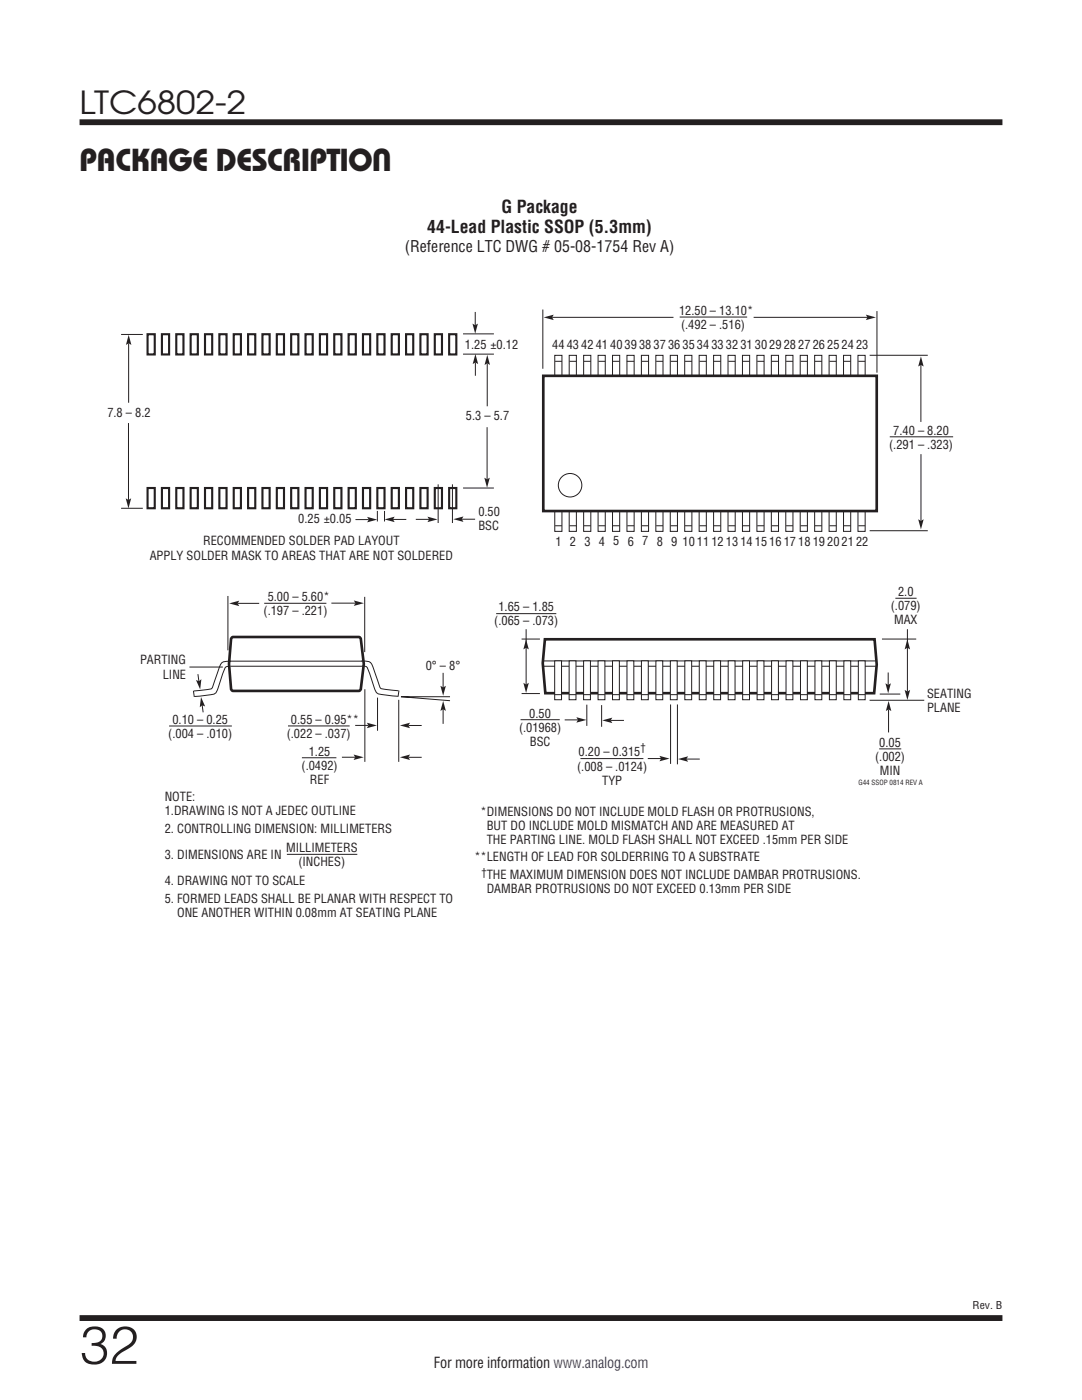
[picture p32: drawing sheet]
<svg xmlns="http://www.w3.org/2000/svg" width="216mm" height="279mm" viewBox="0 0 216 279" stroke-linecap="round" stroke-linejoin="round" font-family="sans-serif">
<defs><g id="words">
<text font-size="10.6" fill="#231f20" x="15.9" y="272.2">32</text>
<g font-size="6.3" fill="#231f20">
<text x="15.9" y="22.8">LTC6802-2</text>
<text x="15.9" y="34.1">PACKAGE DESCRIPTION</text>
</g>
<g font-size="3.5" fill="#231f20">
<text x="85.3" y="46.5">44-Lead Plastic SSOP (5.3mm)</text>
<text x="100.1" y="42.6">G Package</text>
</g>
<text font-size="3.2" fill="#231f20" x="80.8" y="50.4">(Reference LTC DWG # 05-08-1754 Rev A)</text>
<text font-size="3" fill="#231f20" x="86.6" y="273.1">For more information www.analog.com</text>
<g font-size="2.5" fill="#231f20">
<text x="135.5" y="62.8">12.50 – 13.10*</text>
<text x="135.9" y="65.7">(.492 – .516)</text>
<text x="92.8" y="69.6">1.25 ±0.12</text>
<text x="110.2" y="69.7">44434241403938373635343332313029282726252423</text>
<text x="21.4" y="83.2">7.8 – 8.2</text>
<text x="93" y="83.9">5.3 – 5.7</text>
<text x="177.4" y="89.6">(.291 – .323)</text>
<text x="178.2" y="86.7">7.40 – 8.20</text>
<text x="59.5" y="104.5">0.25 ±0.05</text>
<text x="95.4" y="103">0.50</text>
<text x="95.4" y="105.9">BSC</text>
<text x="29.9" y="111.7">APPLY SOLDER MASK TO AREAS THAT ARE NOT SOLDERED</text>
<text x="40.6" y="108.9">RECOMMENDED SOLDER PAD LAYOUT</text>
<text x="110.8" y="108.9">1</text>
<text x="113.7" y="108.9">2</text>
<text x="116.6" y="108.9">3</text>
<text x="119.5" y="108.9">4</text>
<text x="122.4" y="108.8">5</text>
<text x="125.3" y="108.9">6</text>
<text x="128.1" y="108.8">7</text>
<text x="131" y="108.9">8</text>
<text x="133.9" y="108.9">9</text>
<text x="136.2" y="108.9">10111213141516171819202122</text>
<text x="53.4" y="120">5.00 – 5.60*</text>
<text x="179.2" y="118.9">2.0</text>
<text x="52.6" y="122.8">(.197 – .221)</text>
<text x="98.6" y="124.8">(.065 – .073)</text>
<text x="99.5" y="122">1.65 – 1.85</text>
<text x="177.8" y="121.7">(.079)</text>
<text x="178.4" y="124.6">MAX</text>
<text x="27.9" y="132.6">PARTING</text>
<text x="32.5" y="135.4">LINE</text>
<text x="85" y="133.6">0° – 8°</text>
<text x="105.6" y="143.2">0.50</text>
<text x="185" y="139.4">SEATING</text>
<text x="185" y="142.2">PLANE</text>
<text x="33.6" y="147.3">(.004 – .010)</text>
<text x="34.4" y="144.5">0.10 – 0.25</text>
<text x="57.2" y="147.3">(.022 – .037)</text>
<text x="58" y="144.4">0.55 – 0.95**</text>
<text x="103.6" y="146">(.01968)</text>
<text x="105.7" y="148.9">BSC</text>
<text x="175.5" y="149">0.05</text>
<text x="60.2" y="153.6">(.0492)</text>
<text x="61.6" y="150.8">1.25</text>
<text x="115.2" y="153.8">(.008 – .0124)</text>
<text x="115.5" y="151">0.20 – 0.315</text>
<text x="174.6" y="151.8">(.002)</text>
<text x="175.6" y="154.7">MIN</text>
<text x="32.9" y="159.9">NOTE:</text>
<text x="61.9" y="156.4">REF</text>
<text x="120.2" y="156.6">TYP</text>
<text x="32.9" y="162.7">1.DRAWING IS NOT A JEDEC OUTLINE</text>
<text x="32.9" y="166.3">2. CONTROLLING DIMENSION: MILLIMETERS</text>
<text x="95.9" y="162.8">*DIMENSIONS DO NOT INCLUDE MOLD FLASH OR PROTRUSIONS,</text>
<text x="97.1" y="165.6">BUT DO INCLUDE MOLD MISMATCH AND ARE MEASURED AT</text>
<text x="32.9" y="171.4">3. DIMENSIONS ARE IN</text>
<text x="57.1" y="170.1">MILLIMETERS</text>
<text x="59.5" y="172.9">(INCHES)</text>
<text x="94.7" y="171.9">**LENGTH OF LEAD FOR SOLDERRING TO A SUBSTRATE</text>
<text x="97.1" y="168.4">THE PARTING LINE. MOLD FLASH SHALL NOT EXCEED .15mm PER SIDE</text>
<text x="32.9" y="176.6">4. DRAWING NOT TO SCALE</text>
<text x="97.1" y="175.5">THE MAXIMUM DIMENSION DOES NOT INCLUDE DAMBAR PROTRUSIONS.</text>
<text x="97.1" y="178.3">DAMBAR PROTRUSIONS DO NOT EXCEED 0.13mm PER SIDE</text>
<text x="32.9" y="180.2">5. FORMED LEADS SHALL BE PLANAR WITH RESPECT TO</text>
<text x="35.3" y="183">ONE ANOTHER WITHIN 0.08mm AT SEATING PLANE</text>
</g>
<g font-size="2.1" fill="#231f20">
<text x="127.8" y="149.9">†</text>
<text x="96.1" y="174.7">†</text>
<text x="194.1" y="261.2">Rev. B</text>
</g>
<text font-size="1.4" fill="#231f20" x="171.3" y="156.7">G44 SSOP 0814 REV A</text>
</g></defs>
<path d="M15.9 24.4h184.1M15.9 263h184.1" fill="none" stroke="#231f20" stroke-width="1.2" stroke-linecap="butt"/>
<path d="M75.3 139.2v6.6M79.6 139.7v12.3M89.8 139h-9.8l9.8 .8M33.7 144.9h12.6M57.5 144.9h12.3M70.9 144.8h2.6" fill="none" stroke="#231f20" stroke-width=".2"/>
<path d="M73.2 144.2l2 .6-2 .5 .3-.5z" fill="#231f20"/>
<path d="M81.5 144.8h2.6" fill="none" stroke="#231f20" stroke-width=".2"/>
<path d="M79.8 144.8l2-.6-.3 .6 .3 .5z" fill="#231f20"/>
<path d="M60.2 151.2h6.9M68.2 151.1h2.7" fill="none" stroke="#231f20" stroke-width=".2"/>
<path d="M70.6 150.6l1.9 .5-1.9 .6 .3-.6z" fill="#231f20"/>
<path d="M81.5 151.1h2.6" fill="none" stroke="#231f20" stroke-width=".2"/>
<path d="M79.8 151.1l2-.5-.3 .5 .3 .6z" fill="#231f20"/>
<path d="M45.5 118.9v10.9M72.8 119.1v11M47.4 120.4h4.3" fill="none" stroke="#231f20" stroke-width=".2"/>
<path d="M45.8 120.4l1.9-.5-.3 .5 .3 .6z" fill="#231f20"/>
<path d="M66.1 120.4h4.8" fill="none" stroke="#231f20" stroke-width=".2"/>
<path d="M70.6 119.8l2 .6-2 .5 .3-.5z" fill="#231f20"/>
<g fill="none" stroke="#231f20" stroke-width=".2">
<path d="M110.7 70.9h1.4v35.1h-1.4zM110.8 72.1h1.3M113.6 70.9h1.4v35.1h-1.4zM113.6 72.1h1.4M116.5 70.9h1.4v35.1h-1.4zM116.5 72.1h1.4M119.3 70.9h1.5v35.1h-1.5zM119.4 72.1h1.4M122.2 70.9h1.5v35.1h-1.5zM122.3 72.1h1.4M125.1 72.1h1.4M125.1 70.9h1.4v35.1h-1.4z"/>
<path d="M128 70.9h1.4v35.1h-1.4zM128 72.1h1.4M130.9 70.9h1.4v35.1h-1.4zM130.9 72.1h1.4M133.7 70.9h1.5v35.1h-1.5zM133.8 72.1h1.4M136.6 70.9h1.5v35.1h-1.5zM136.7 72.1h1.4M139.5 70.9h1.4v35.1h-1.4zM139.6 72.1h1.3M142.4 70.9h1.4v35.1h-1.4zM142.5 72.1h1.3"/>
<path d="M145.3 70.9h1.4v35.1h-1.4zM145.3 72.1h1.4M148.1 70.9h1.5v35.1h-1.5zM148.2 72.1h1.4M151 70.9h1.5v35.1h-1.5zM151.1 72.1h1.4M153.9 70.9h1.4v35.1h-1.4zM154 72.1h1.3M156.8 70.9h1.4v35.1h-1.4zM156.9 72.1h1.3M159.7 70.9h1.4v35.1h-1.4zM159.7 72.1h1.4"/>
<path d="M162.6 70.9h1.4v35.1h-1.4zM162.6 72.1h1.4M165.4 70.9h1.5v35.1h-1.5zM165.5 72.1h1.4M168.3 70.9h1.4v35.1h-1.4zM168.4 72.1h1.3M171.2 70.9h1.4v35.1h-1.4zM171.3 72.1h1.3M110.8 104.9h1.3M113.6 104.9h1.4M116.5 104.9h1.4M119.4 104.9h1.4"/>
<path d="M122.3 104.9h1.4M125.2 104.9h1.3M128 104.9h1.4M130.9 104.9h1.4M133.8 104.9h1.4M136.7 104.9h1.4M139.6 104.9h1.3M142.5 104.9h1.3M145.3 104.9h1.4M148.2 104.9h1.4M151.1 104.9h1.4M154 104.9h1.3"/>
<path d="M156.9 104.9h1.3M159.7 104.9h1.4M162.6 104.9h1.4M165.5 104.9h1.4M168.4 104.9h1.3M171.3 104.9h1.3M45.9 131.9h26.4M46 133h26.3M52.7 120.4h12.4M72.1 131.9a1.86 1.86 0 0 1 2.2 .9l1.2 3.5a1.12 1.12 0 0 0 1.1 1.2l2.9 .4M72.2 132.9a1.04 1.04 0 0 1 1.4 1l.6 1.8a5.4 5.4 0 0 0 1.1 2.7l.7 .2 3.4 .4M79.6 137.8l-.2 1.3"/>
</g>
<path d="M46.3 127.2l25.3-.1 .4 .3a20.8 20.8 0 0 1 0 10.2l-.4 .3h-25.1l-.3-.3a28.8 28.8 0 0 1 0-10.2z" fill="none" stroke="#231f20" stroke-width=".53"/>
<path d="M108.4 75h66.5v27h-66.5z" fill="#fff"/>
<path d="M108.4 75h66.5v27h-66.5z" fill="none" stroke="#231f20" stroke-width=".53"/>
<g fill="none" stroke="#231f20" stroke-width=".2">
<path d="M177.5 87.2h12.7M183.8 90.6v13.3"/>
<circle cx="113.8" cy="96.8" r="2.34"/>
</g>
<path d="M183.2 103.6l.6 .4 .5-.4-.5 2z" fill="#231f20"/>
<path d="M183.8 72.8v11.4" fill="none" stroke="#231f20" stroke-width=".2"/>
<path d="M183.8 71.2l.5 1.9-.5-.3-.6 .3z" fill="#231f20"/>
<path d="M110.2 63.3h24.2M173.5 70.9h11.6M173.5 105.9h11.6" fill="none" stroke="#231f20" stroke-width=".2"/>
<path d="M108.5 63.3l2-.5-.3 .5 .3 .6z" fill="#231f20"/>
<path d="M108.3 61.8v11.8M150.4 63.3h22.9M175 62.1v12.3" fill="none" stroke="#231f20" stroke-width=".2"/>
<path d="M172.8 62.8l1.9 .5-1.9 .6 .3-.6z" fill="#231f20"/>
<path d="M135.6 63.3h13.5M108.5 131.9h66.3M108.5 133h66.3M120 140.7v4.3" fill="none" stroke="#231f20" stroke-width=".2"/>
<path d="M108.7 127.6h65.8l.4 5-.5 5.7h-65.6l-.5-6z" fill="none" stroke="#231f20" stroke-width=".53"/>
<path d="M181 127.6l.6 2-.5-.3-.6 .3z" fill="#231f20"/>
<path d="M181.1 125.6v12.4" fill="none" stroke="#231f20" stroke-width=".2"/>
<path d="M180.5 137.7l.6 .3 .5-.3-.5 2z" fill="#231f20"/>
<path d="M178.7 119.4h4.2M176 127.5h6.8" fill="none" stroke="#231f20" stroke-width=".2"/>
<path d="M105 127.6l.5 2-.5-.3-.6 .3z" fill="#231f20"/>
<path d="M105 125.6v11" fill="none" stroke="#231f20" stroke-width=".2"/>
<path d="M104.4 136.3l.6 .3 .5-.3-.5 2z" fill="#231f20"/>
<path d="M99 122.5h12M104.1 127.5h3.6M104.1 138.4h3.6M177.2 134.2v2.5" fill="none" stroke="#231f20" stroke-width=".2"/>
<path d="M176.7 136.4l.5 .3 .6-.3-.6 1.9z" fill="#231f20"/>
<path d="M177.3 141.6v4.6" fill="none" stroke="#231f20" stroke-width=".2"/>
<path d="M177.3 139.9l.6 2-.6-.3-.5 .3z" fill="#231f20"/>
<path d="M173.5 139.8h10.9M175.5 138.5h4.1M121.9 143.8h2.6M175.4 149.5h4.4" fill="none" stroke="#231f20" stroke-width=".2"/>
<path d="M120.2 143.8l2-.6-.3 .6 .3 .5z" fill="#231f20"/>
<path d="M112.7 143.7h2.6M117.1 140.6v4.3" fill="none" stroke="#231f20" stroke-width=".2"/>
<path d="M115 143.1l2 .6-2 .5 .3-.5z" fill="#231f20"/>
<path d="M103.9 143.6h7.8M115.8 151.4h12.6M129.3 151.4h2.6M133.8 140.6v11.9" fill="none" stroke="#231f20" stroke-width=".2"/>
<path d="M131.6 150.9l2 .5-2 .5 .3-.5z" fill="#231f20"/>
<path d="M135.2 140.6v11.9M137 151.5h2.6" fill="none" stroke="#231f20" stroke-width=".2"/>
<path d="M135.3 151.5l2-.6-.3 .6 .3 .5z" fill="#231f20"/>
<path d="M110.7 131.9h1.3v7.7h-1.3z" fill="#fff"/>
<path d="M110.7 138.6h1.3M110.7 131.9h1.3v7.7h-1.3z" fill="none" stroke="#231f20" stroke-width=".2"/>
<path d="M171.3 131.9h1.3v7.7h-1.3z" fill="#fff"/>
<path d="M171.3 138.6h1.3M171.3 131.9h1.3v7.7h-1.3z" fill="none" stroke="#231f20" stroke-width=".2"/>
<path d="M168.4 131.9h1.4v7.7h-1.4z" fill="#fff"/>
<path d="M168.4 131.9h1.4v7.7h-1.4zM168.4 138.6h1.4" fill="none" stroke="#231f20" stroke-width=".2"/>
<path d="M165.5 131.9h1.4v7.7h-1.4z" fill="#fff"/>
<path d="M165.5 131.9h1.4v7.7h-1.4zM165.5 138.6h1.4" fill="none" stroke="#231f20" stroke-width=".2"/>
<path d="M162.6 131.9h1.4v7.7h-1.4z" fill="#fff"/>
<path d="M162.6 138.6h1.4M162.6 131.9h1.4v7.7h-1.4z" fill="none" stroke="#231f20" stroke-width=".2"/>
<path d="M159.7 131.9h1.4v7.7h-1.4z" fill="#fff"/>
<path d="M159.7 131.9h1.4v7.7h-1.4zM159.7 138.6h1.4" fill="none" stroke="#231f20" stroke-width=".2"/>
<path d="M156.8 131.9h1.4v7.7h-1.4z" fill="#fff"/>
<path d="M156.8 131.9h1.4v7.7h-1.4zM156.8 138.6h1.4" fill="none" stroke="#231f20" stroke-width=".2"/>
<path d="M154 131.9h1.3v7.7h-1.3z" fill="#fff"/>
<path d="M154 138.6h1.3M154 131.9h1.3v7.7h-1.3z" fill="none" stroke="#231f20" stroke-width=".2"/>
<path d="M151.1 131.9h1.3v7.7h-1.3z" fill="#fff"/>
<path d="M151.1 138.6h1.3M151.1 131.9h1.3v7.7h-1.3z" fill="none" stroke="#231f20" stroke-width=".2"/>
<path d="M148.2 131.9h1.4v7.7h-1.4z" fill="#fff"/>
<path d="M148.2 131.9h1.4v7.7h-1.4zM148.2 138.6h1.4" fill="none" stroke="#231f20" stroke-width=".2"/>
<path d="M145.3 131.9h1.4v7.7h-1.4z" fill="#fff"/>
<path d="M145.3 131.9h1.4v7.7h-1.4zM145.3 138.6h1.4" fill="none" stroke="#231f20" stroke-width=".2"/>
<path d="M142.4 131.9h1.4v7.7h-1.4z" fill="#fff"/>
<path d="M142.4 138.6h1.4M142.4 131.9h1.4v7.7h-1.4z" fill="none" stroke="#231f20" stroke-width=".2"/>
<path d="M139.5 131.9h1.4v7.7h-1.4z" fill="#fff"/>
<path d="M139.5 131.9h1.4v7.7h-1.4zM139.5 138.6h1.4" fill="none" stroke="#231f20" stroke-width=".2"/>
<path d="M136.6 131.9h1.4v7.7h-1.4z" fill="#fff"/>
<path d="M136.6 131.9h1.4v7.7h-1.4zM136.6 138.6h1.4" fill="none" stroke="#231f20" stroke-width=".2"/>
<path d="M133.8 131.9h1.3v7.7h-1.3z" fill="#fff"/>
<path d="M133.8 138.6h1.3M133.8 131.9h1.3v7.7h-1.3z" fill="none" stroke="#231f20" stroke-width=".2"/>
<path d="M130.9 131.9h1.3v7.7h-1.3z" fill="#fff"/>
<path d="M130.9 138.6h1.3M130.9 131.9h1.3v7.7h-1.3z" fill="none" stroke="#231f20" stroke-width=".2"/>
<path d="M128 131.9h1.4v7.7h-1.4z" fill="#fff"/>
<path d="M128 131.9h1.4v7.7h-1.4zM128 138.6h1.4" fill="none" stroke="#231f20" stroke-width=".2"/>
<path d="M125.1 131.9h1.4v7.7h-1.4z" fill="#fff"/>
<path d="M125.1 131.9h1.4v7.7h-1.4zM125.1 138.6h1.4" fill="none" stroke="#231f20" stroke-width=".2"/>
<path d="M122.2 131.9h1.4v7.7h-1.4z" fill="#fff"/>
<path d="M122.2 138.6h1.4M122.2 131.9h1.4v7.7h-1.4z" fill="none" stroke="#231f20" stroke-width=".2"/>
<path d="M119.3 131.9h1.4v7.7h-1.4z" fill="#fff"/>
<path d="M119.3 131.9h1.4v7.7h-1.4zM119.3 138.6h1.4" fill="none" stroke="#231f20" stroke-width=".2"/>
<path d="M116.4 131.9h1.4v7.7h-1.4z" fill="#fff"/>
<path d="M116.4 131.9h1.4v7.7h-1.4zM116.4 138.6h1.4" fill="none" stroke="#231f20" stroke-width=".2"/>
<path d="M113.6 131.9h1.3v7.7h-1.3z" fill="#fff"/>
<path d="M38.6 137.9l.2 1.2M46 133a1.04 1.04 0 0 0-1.4 .9l-.6 1.8a5.4 5.4 0 0 1-1.1 2.7l-.7 .2-3.4 .4M46.1 132a1.86 1.86 0 0 0-2.2 .9l-1.2 3.5a1.12 1.12 0 0 1-1.1 1.2l-2.9 .3M88.4 134.3v3.2M113.6 138.6h1.3M113.6 131.9h1.3v7.7h-1.3z" fill="none" stroke="#231f20" stroke-width=".2"/>
<path d="M87.9 136.9l.5 .3 .6-.3-.6 2z" fill="#231f20"/>
<path d="M88.4 141.3v3.2" fill="none" stroke="#231f20" stroke-width=".2"/>
<path d="M88.4 139.9l.6 2-.6-.3-.5 .3z" fill="#231f20"/>
<path d="M39.5 134.5l.2 1.7" fill="none" stroke="#231f20" stroke-width=".2"/>
<path d="M39.1 135.7l.6 .2 .5-.3-.3 2z" fill="#231f20"/>
<path d="M40.3 140.5l.2 1.7" fill="none" stroke="#231f20" stroke-width=".2"/>
<path d="M40.1 139.1l.8 1.9-.5-.3-.5 .4z" fill="#231f20"/>
<path d="M70.9 103.7h2.7M57.2 170.5h14.1" fill="none" stroke="#231f20" stroke-width=".2"/>
<path d="M73.3 103.2l1.9 .5-1.9 .5 .3-.5z" fill="#231f20"/>
<path d="M78.4 103.7h2.7" fill="none" stroke="#231f20" stroke-width=".2"/>
<path d="M76.8 103.6l1.9-.5-.3 .6 .3 .5z" fill="#231f20"/>
<path d="M83 103.6h2.6" fill="none" stroke="#231f20" stroke-width=".2"/>
<path d="M85.3 103.1l2 .6-2 .5 .3-.5z" fill="#231f20"/>
<path d="M92.2 103.6h2.6" fill="none" stroke="#231f20" stroke-width=".2"/>
<path d="M90.5 103.6l2-.5-.3 .5 .3 .6z" fill="#231f20"/>
<path d="M94.9 72.3v2.7" fill="none" stroke="#231f20" stroke-width=".2"/>
<path d="M94.9 70.7l.5 2-.5-.4-.6 .4z" fill="#231f20"/>
<path d="M94.8 62.3v2.6" fill="none" stroke="#231f20" stroke-width=".2"/>
<path d="M94.3 64.6l.5 .3 .6-.3-.6 2z" fill="#231f20"/>
<path d="M97.2 72.5v8.6" fill="none" stroke="#231f20" stroke-width=".2"/>
<path d="M97.2 70.9l.6 1.9-.6-.3-.5 .3z" fill="#231f20"/>
<path d="M97.2 85.3v10.4" fill="none" stroke="#231f20" stroke-width=".2"/>
<path d="M96.6 95.3l.6 .4 .5-.4-.5 2z" fill="#231f20"/>
<g fill="none" stroke="#231f20" stroke-width=".42">
<path d="M29.4 66.7h1.5v4h-1.5zM32.3 66.7h1.4v4h-1.4zM35.2 66.7h1.4v4h-1.4zM38 66.7h1.5v4h-1.5zM40.9 66.7h1.4v4h-1.4zM43.8 66.7h1.4v4h-1.4zM46.6 66.7h1.5v4h-1.5zM49.5 66.7h1.4v4h-1.4zM52.4 66.7h1.4v4h-1.4zM55.2 66.7h1.5v4h-1.5zM58.1 66.7h1.4v4h-1.4zM61 66.7h1.4v4h-1.4z"/>
<path d="M63.8 66.7h1.5v4h-1.5zM66.7 66.7h1.4v4h-1.4zM69.6 66.7h1.4v4h-1.4zM72.4 66.7h1.5v4h-1.5zM75.3 66.7h1.4v4h-1.4zM78.2 66.7h1.4v4h-1.4zM81 66.7h1.5v4h-1.5zM83.9 66.7h1.4v4h-1.4zM86.8 66.7h1.4v4h-1.4zM89.6 66.7h1.5v4h-1.5zM29.4 97.4h1.5v4h-1.5zM32.3 97.4h1.4v4h-1.4z"/>
<path d="M35.2 97.4h1.4v4h-1.4zM38 97.4h1.5v4h-1.5zM40.9 97.4h1.4v4h-1.4zM43.8 97.4h1.4v4h-1.4zM46.6 97.4h1.5v4h-1.5zM49.5 97.4h1.4v4h-1.4zM52.4 97.4h1.4v4h-1.4zM55.2 97.4h1.5v4h-1.5zM58.1 97.4h1.4v4h-1.4zM61 97.4h1.4v4h-1.4zM63.8 97.4h1.5v4h-1.5zM66.7 97.4h1.4v4h-1.4z"/>
<path d="M69.6 97.4h1.4v4h-1.4zM72.4 97.4h1.5v4h-1.5zM75.3 97.4h1.4v4h-1.4zM78.2 97.4h1.4v4h-1.4zM81 97.4h1.5v4h-1.5zM83.9 97.4h1.4v4h-1.4zM86.8 97.4h1.4v4h-1.4zM89.6 97.4h1.5v4h-1.5z"/>
</g>
<path d="M25.7 68.5v11.9M92.4 66.6h6.2M92.4 70.7h6.2M87.4 96.7v7.7M90.3 96.7v7.7M92.4 97.4h6.2M75.3 102v2.1M76.7 102v2.1" fill="none" stroke="#231f20" stroke-width=".2"/>
<path d="M25.7 66.9l.5 1.9-.5-.3-.6 .3z" fill="#231f20"/>
<path d="M25.6 84.4v15.4" fill="none" stroke="#231f20" stroke-width=".2"/>
<path d="M25.1 99.5l.5 .3 .6-.3-.6 1.9z" fill="#231f20"/>
<path d="M24.2 66.7h4.3M24.2 101.4h4.3M37.8 133.1h6.7M72.8 137.5v14.5" fill="none" stroke="#231f20" stroke-width=".2"/>
<use href="#words"/>
</svg>
